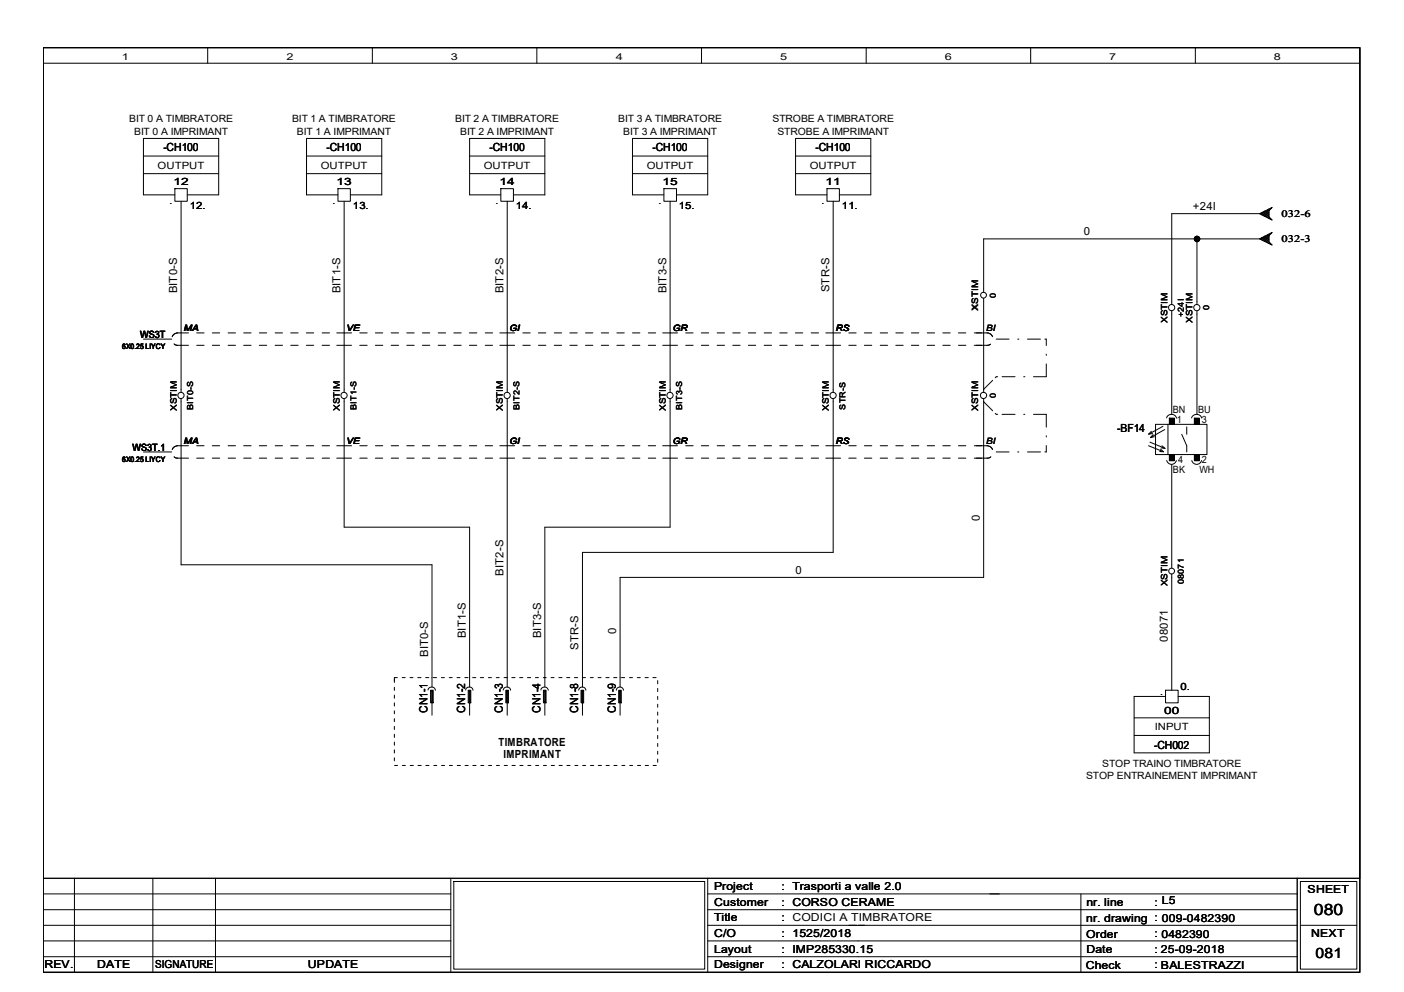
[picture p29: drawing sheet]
<svg xmlns="http://www.w3.org/2000/svg" width="297mm" height="210mm" viewBox="0 0 297 210" stroke-linecap="round" stroke-linejoin="round" font-family="sans-serif">
<defs><g id="words">
<text font-size="3.3" x="278" y="193.5">080</text>
<text font-size="3" x="278.3" y="202.6">081</text>
<g font-size="2.4">
<text x="34.6" y="32">-CH100</text>
<text x="69.1" y="32">-CH100</text>
<text x="103.6" y="32">-CH100</text>
<text x="138" y="32">-CH100</text>
<text x="172.5" y="32">-CH100</text>
<text x="252.4" y="44.4">+24I</text>
<text x="229.3" y="49.7">0</text>
<text x="37.5" y="62.1" transform="rotate(-90 37.5 62.1)">BIT0-S</text>
<text x="72" y="62.1" transform="rotate(-90 72 62.1)">BIT1-S</text>
<text x="106.5" y="62.1" transform="rotate(-90 106.5 62.1)">BIT2-S</text>
<text x="141" y="62.1" transform="rotate(-90 141 62.1)">BIT3-S</text>
<text x="175.5" y="61.8" transform="rotate(-90 175.5 61.8)">STR-S</text>
<text x="236.4" y="91.3">-BF14</text>
<text x="207.3" y="110.2" transform="rotate(-90 207.3 110.2)">0</text>
<text x="106.5" y="121.8" transform="rotate(-90 106.5 121.8)">BIT2-S</text>
<text x="168.3" y="121.4">0</text>
<text x="98.5" y="135" transform="rotate(-90 98.5 135)">BIT1-S</text>
<text x="114.5" y="135" transform="rotate(-90 114.5 135)">BIT3-S</text>
<text x="122.4" y="137.5" transform="rotate(-90 122.4 137.5)">STR-S</text>
<text x="130.4" y="134.2" transform="rotate(-90 130.4 134.2)">0</text>
<text x="247.1" y="135.8" transform="rotate(-90 247.1 135.8)">08071</text>
<text x="90.6" y="139" transform="rotate(-90 90.6 139)">BIT0-S</text>
<text x="90.5" y="150.8" transform="rotate(-90 90.5 150.8)">CN1-1</text>
<text x="98.4" y="150.8" transform="rotate(-90 98.4 150.8)">CN1-2</text>
<text x="106.4" y="150.8" transform="rotate(-90 106.4 150.8)">CN1-3</text>
<text x="114.3" y="150.8" transform="rotate(-90 114.3 150.8)">CN1-4</text>
<text x="122.3" y="150.8" transform="rotate(-90 122.3 150.8)">CN1-8</text>
<text x="130.3" y="150.8" transform="rotate(-90 130.3 150.8)">CN1-9</text>
<text x="105.5" y="157.9">TIMBRATORE</text>
<text x="106.5" y="160.5">IMPRIMANT</text>
<text x="244.2" y="158.5">-CH002</text>
</g>
<g font-size="2.3">
<text x="151.1" y="188.3">Project</text>
<text x="151.1" y="191.7">Customer</text>
<text x="165.4" y="188.3">: Trasporti a valle 2.0</text>
<text x="165.4" y="191.6">: CORSO CERAME</text>
<text x="229.9" y="191.6">nr. line</text>
<text x="244.3" y="191.6">: L5</text>
<text x="276.6" y="188.9">SHEET</text>
<text x="151.1" y="194.9">Title</text>
<text x="165.4" y="194.9">: CODICI A TIMBRATORE</text>
<text x="229.8" y="195">nr. drawing : 009-0482390</text>
<text x="151.1" y="198.3">C/O</text>
<text x="151.1" y="201.6">Layout</text>
<text x="165.4" y="198.3">: 1525/2018</text>
<text x="165.4" y="201.6">: IMP285330.15</text>
<text x="229.8" y="198.5">Order</text>
<text x="229.9" y="201.5">Date</text>
<text x="244.3" y="198.3">: 0482390</text>
<text x="244.3" y="201.6">: 25-09-2018</text>
<text x="277.4" y="198.2">NEXT</text>
<text x="9.4" y="204.9">REV.</text>
<text x="20.5" y="204.9">DATE</text>
<text x="32.8" y="204.9">SIGNATURE</text>
<text x="65.1" y="204.9">UPDATE</text>
<text x="151.1" y="204.9">Designer</text>
<text x="165.4" y="204.9">: CALZOLARI RICCARDO</text>
<text x="229.7" y="204.9">Check</text>
<text x="244.3" y="204.9">: BALESTRAZZI</text>
<text x="245.6" y="204.9">BALESTRAZZI</text>
</g>
<g font-size="2.1">
<text x="27.3" y="25.9">BIT 0 A TIMBRATORE</text>
<text x="28.4" y="28.5">BIT 0 A IMPRIMANT</text>
<text x="61.8" y="25.9">BIT 1 A TIMBRATORE</text>
<text x="62.8" y="28.5">BIT 1 A IMPRIMANT</text>
<text x="96.3" y="25.9">BIT 2 A TIMBRATORE</text>
<text x="97.3" y="28.5">BIT 2 A IMPRIMANT</text>
<text x="130.8" y="25.9">BIT 3 A TIMBRATORE</text>
<text x="131.8" y="28.5">BIT 3 A IMPRIMANT</text>
<text x="163.4" y="25.9">STROBE A TIMBRATORE</text>
<text x="164.5" y="28.5">STROBE A IMPRIMANT</text>
<text x="33.4" y="35.7">OUTPUT</text>
<text x="67.9" y="35.7">OUTPUT</text>
<text x="102.4" y="35.7">OUTPUT</text>
<text x="136.8" y="35.7">OUTPUT</text>
<text x="171.3" y="35.7">OUTPUT</text>
<text x="36.7" y="39.1">12</text>
<text x="71.2" y="39.1">13</text>
<text x="105.7" y="39.1">14</text>
<text x="140.2" y="39.1">15</text>
<text x="174.7" y="39.1">11</text>
<text x="40.2" y="44.2">12.</text>
<text x="74.7" y="44.2">13.</text>
<text x="109.1" y="44.2">14.</text>
<text x="143.6" y="44.2">15.</text>
<text x="178.1" y="44.2">11.</text>
<text x="271.1" y="45.9">032-6</text>
<text x="271.1" y="51.2">032-3</text>
<text x="29.7" y="71.5">WS3T</text>
<text x="248.2" y="87.4">BN</text>
<text x="249" y="89.5">1</text>
<text x="253.5" y="87.4">BU</text>
<text x="254.3" y="89.5">3</text>
<text x="28.1" y="95.4">WS3T.1</text>
<text x="248.2" y="100.2">BK</text>
<text x="249.3" y="98">4</text>
<text x="253.7" y="100.2">WH</text>
<text x="254.3" y="97.9">2</text>
<text x="249.8" y="146">0.</text>
<text x="244.3" y="154.5">INPUT</text>
<text x="246.3" y="151.1">00</text>
<text x="229.8" y="164.9">STOP ENTRAINEMENT IMPRIMANT</text>
<text x="233.2" y="162.2">STOP TRAINO TIMBRATORE</text>
</g>
<g font-size="2">
<text x="25.8" y="12.7">1</text>
<text x="60.6" y="12.7">2</text>
<text x="95.4" y="12.7">3</text>
<text x="130.3" y="12.7">4</text>
<text x="165.1" y="12.7">5</text>
<text x="199.9" y="12.7">6</text>
<text x="234.7" y="12.7">7</text>
<text x="269.5" y="12.7">8</text>
</g>
<g font-size="1.9">
<text x="206.9" y="65.7" transform="rotate(-90 206.9 65.7)">XSTIM</text>
<text x="38.9" y="70">MA</text>
<text x="73.3" y="70">VE</text>
<text x="107.8" y="70">GI</text>
<text x="142.3" y="70">GR</text>
<text x="176.8" y="70">RS</text>
<text x="208.7" y="70">BI</text>
<text x="247" y="68.3" transform="rotate(-90 247 68.3)">XSTIM</text>
<text x="252.3" y="68.3" transform="rotate(-90 252.3 68.3)">XSTIM</text>
<text x="37.4" y="86.9" transform="rotate(-90 37.4 86.9)">XSTIM</text>
<text x="71.9" y="86.9" transform="rotate(-90 71.9 86.9)">XSTIM</text>
<text x="106.4" y="86.9" transform="rotate(-90 106.4 86.9)">XSTIM</text>
<text x="140.8" y="86.9" transform="rotate(-90 140.8 86.9)">XSTIM</text>
<text x="175.3" y="86.9" transform="rotate(-90 175.3 86.9)">XSTIM</text>
<text x="206.9" y="86.9" transform="rotate(-90 206.9 86.9)">XSTIM</text>
<text x="38.9" y="93.9">MA</text>
<text x="73.3" y="93.9">VE</text>
<text x="107.8" y="93.9">GI</text>
<text x="142.3" y="93.9">GR</text>
<text x="176.8" y="93.9">RS</text>
<text x="208.7" y="93.9">BI</text>
<text x="247" y="124.1" transform="rotate(-90 247 124.1)">XSTIM</text>
</g>
<g font-size="1.7">
<text x="210.7" y="63" transform="rotate(-90 210.7 63)">0</text>
<text x="255.8" y="65.7" transform="rotate(-90 255.8 65.7)">0</text>
<text x="250.5" y="67.1" transform="rotate(-90 250.5 67.1)">+24I</text>
<text x="40.9" y="86.7" transform="rotate(-90 40.9 86.7)">BIT0-S</text>
<text x="75.4" y="86.7" transform="rotate(-90 75.4 86.7)">BIT1-S</text>
<text x="109.9" y="86.7" transform="rotate(-90 109.9 86.7)">BIT2-S</text>
<text x="144.4" y="86.7" transform="rotate(-90 144.4 86.7)">BIT3-S</text>
<text x="178.9" y="86.7" transform="rotate(-90 178.9 86.7)">STR-S</text>
<text x="210.7" y="84.2" transform="rotate(-90 210.7 84.2)">0</text>
<text x="250.5" y="123.6" transform="rotate(-90 250.5 123.6)">08071</text>
</g>
<g font-size="1.6">
<text x="35.9" y="43.1">.</text>
<text x="70.4" y="43.1">.</text>
<text x="104.9" y="43.1">.</text>
<text x="139.3" y="43.1">.</text>
<text x="173.8" y="43.1">.</text>
<text x="25.9" y="73.9">6X0.25 LIYCY</text>
<text x="25.9" y="97.7">6X0.25 LIYCY</text>
<text x="245.4" y="147.1">.</text>
</g>
</g></defs>
<path d="M9.1 10.1h278.6v195.6h-278.6zM274.4 185.8v19.9" fill="none" stroke="#000" stroke-width=".3"/>
<g fill="none" stroke="#000" stroke-width=".21">
<path d="M9.1 10.1h278.6v195.6h-278.6zM9.1 10.1h278.6v175.7h-278.6zM9.1 13.4h278.6M43.9 10.1v3.3M78.8 10.1v3.3M113.6 10.1v3.3M148.4 10.1v3.3M183.3 10.1v3.3M218.1 10.1v3.3M252.9 10.1v3.3M30.3 36.7h16M30.3 33h16"/>
<path d="M37 39.9h2.6v2.7h-2.6zM64.9 36.7h15.9M64.9 33h15.9M71.5 39.9h2.6v2.7h-2.6zM99.4 36.7h15.9M99.4 33h15.9M106 39.9h2.6v2.7h-2.6zM133.8 36.7h15.9M133.8 33h15.9M140.5 39.9h2.6v2.7h-2.6zM168.3 36.7h15.9M168.3 33h15.9"/>
<path d="M175 39.9h2.6v2.7h-2.6zM37 41.2h-6.7v-11.9h16v11.9h-6.7M38.3 42.6v40.4M71.5 41.2h-6.6v-11.9h15.9v11.9h-6.7M72.8 42.6v40.4M106 41.2h-6.6v-11.9h15.9v11.9h-6.7M107.3 42.6v40.4M140.5 41.2h-6.7v-11.9h15.9v11.9h-6.6M141.8 42.6v40.4M175 41.2h-6.7v-11.9h15.9v11.9h-6.6M176.3 42.6v40.4M253.2 50.5v14"/>
<path d="M266.5 45.2l2.7-1.3-.7 .7v1.3l.7 .7zM266.5 50.5l2.7-1.3-.7 .7v1.3l.7 .7zM266.5 50.5h-58.4v11.3M266.5 45.2h-18.6v19.3M266.6 45.2l.4 .3M266.6 50.5l.4 .3M266.9 45l.8 .8M266.9 50.3l.8 .8M267 45l-.4 .3M267 50.3l-.4 .3M267.1 44.9l1.3 1.3M267.1 50.2l1.3 1.3"/>
<path d="M267.4 44.8l1.1 1M267.4 50.1l1.1 1.1M267.6 44.7l.9 .8M267.6 50l.9 .8M267.7 44.6l-.8 .8M267.7 49.9l-.8 .8M267.9 44.5l.6 .6M267.9 49.8l.6 .6M268.1 44.4l.4 .3M268.1 49.7l.4 .3M268.4 44.3l.2 .1M268.4 49.6l.2 .2"/>
<path d="M268.4 44.2l-1.3 1.4M268.4 49.6l-1.3 1.2M268.5 45.7l-.4 .4M268.5 45.3l-.6 .6M268.5 45l-.9 .8M268.5 44.6l-1.1 1.1M268.5 51l-.4 .4M268.5 50.6l-.6 .6M268.5 50.3l-.9 .8M268.5 49.9l-1.1 1.1M268.6 46l-.2 .2M268.6 51.3l-.2 .2"/>
<path d="M268.6 44.2l.2 .1M268.6 49.4l.2 .2M268.8 46.2l-.2 .1M268.8 51.5l-.2 .1M268.9 44v.1M268.9 49.3v.1M268.9 46.4h.1M268.9 51.7h.1M30.3 71.8h6M36.8 72.8l.6 .3h2.5M39.9 70.4h-2.5l-.6 .3-.4 .5M41.6 73.1h1.6"/>
<path d="M41.6 70.4h1.6M44.9 73.1h1.6M44.9 70.4h1.6M48.3 73.1h1.5M48.3 70.4h1.5M51.6 73.1h1.5M51.6 70.4h1.5M54.9 73.1h1.5M54.9 70.4h1.5M58.2 73.1h1.6M58.2 70.4h1.6M61.5 73.1h1.6"/>
<path d="M61.5 70.4h1.6M64.8 73.1h1.6M64.8 70.4h1.6M68.2 73.1h1.5M68.2 70.4h1.5M71.2 73.1h3.2M71.2 70.4h3.2M76.1 73.1h1.6M76.1 70.4h1.6M79.4 73.1h1.6M79.4 70.4h1.6M82.8 73.1h1.5"/>
<path d="M82.8 70.4h1.5M86.1 73.1h1.5M86.1 70.4h1.5M89.4 73.1h1.5M89.4 70.4h1.5M92.7 73.1h1.6M92.7 70.4h1.6M96 73.1h1.6M96 70.4h1.6M99.3 73.1h1.6M99.3 70.4h1.6M102.7 73.1h1.5"/>
<path d="M102.7 70.4h1.5M105.7 73.1h3.2M105.7 70.4h3.2M110.6 73.1h1.6M110.6 70.4h1.6M113.9 73.1h1.6M113.9 70.4h1.6M117.3 73.1h1.5M117.3 70.4h1.5M120.6 73.1h1.5M120.6 70.4h1.5M123.9 73.1h1.5"/>
<path d="M123.9 70.4h1.5M127.2 73.1h1.6M127.2 70.4h1.6M130.5 73.1h1.6M130.5 70.4h1.6M133.8 73.1h1.6M133.8 70.4h1.6M137.2 73.1h1.5M137.2 70.4h1.5M140.2 73.1h3.1M140.2 70.4h3.1M145.1 73.1h1.5"/>
<path d="M145.1 70.4h1.5M148.4 73.1h1.5M148.4 70.4h1.5M151.7 73.1h1.6M151.7 70.4h1.6M155 73.1h1.6M155 70.4h1.6M158.3 73.1h1.6M158.3 70.4h1.6M161.7 73.1h1.5M161.7 70.4h1.5M165 73.1h1.5"/>
<path d="M165 70.4h1.5M168.3 73.1h1.5M168.3 70.4h1.5M171.6 73.1h1.6M171.6 70.4h1.6M174.7 73.1h3.1M174.7 70.4h3.1M179.6 73.1h1.5M179.6 70.4h1.5M182.9 73.1h1.5M182.9 70.4h1.5M186.2 73.1h1.6"/>
<path d="M186.2 70.4h1.6M189.5 73.1h1.6M189.5 70.4h1.6M192.8 73.1h1.6M192.8 70.4h1.6M196.2 73.1h1.5M196.2 70.4h1.5M199.5 73.1h1.5M199.5 70.4h1.5M202.8 73.1h1.5M202.8 70.4h1.5M206.1 70.4h2.9l.6 .3 .4 .5"/>
<path d="M208.1 63.1v19.9M209.6 72.8l-.6 .3h-2.9M210.8 71.8h2.7M211.1 79.7h-.3l-.2 .2M212 79.7h2.8M215.3 71.8h.3M216.6 79.7h.2M217.4 71.8h2.7M221.1 71.8h.3v1.3M221.4 77v2.7h-2.8M221.4 74.9v.3M247.9 65.8v21.9"/>
<path d="M253.2 65.8v21.9M30.3 95.6h6M36.4 95.1h.1M36.8 96.6l.6 .3h2.5M38.3 84.4v35.1h53.1v25.9M39.9 94.3h-2.4l-.7 .3-.4 .5M41.6 96.9h1.6M41.6 94.3h1.6M44.9 96.9h1.6M44.9 94.3h1.6M48.3 96.9h1.5M48.3 94.3h1.5"/>
<path d="M51.6 96.9h1.5M51.6 94.3h1.5M54.9 96.9h1.5M54.9 94.3h1.5M58.2 96.9h1.6M58.2 94.3h1.6M61.5 96.9h1.6M61.5 94.3h1.6M64.8 96.9h1.6M64.8 94.3h1.6M68.2 96.9h1.5M68.2 94.3h1.5"/>
<path d="M71.2 96.9h3.2M71.2 94.3h3.2M72.8 84.4v27.1h26.6v33.9M76.1 96.9h1.6M76.1 94.3h1.6M79.4 96.9h1.6M79.4 94.3h1.6M82.8 96.9h1.5M82.8 94.3h1.5M86.1 96.9h1.5M86.1 94.3h1.5M89.4 96.9h1.5"/>
<path d="M89.4 94.3h1.5M92.7 96.9h1.6M92.7 94.3h1.6M96 96.9h1.6M96 94.3h1.6M99.3 96.9h1.6M99.3 94.3h1.6M102.7 96.9h1.5M102.7 94.3h1.5M105.7 96.9h3.2M105.7 94.3h3.2M107.3 84.4v61"/>
<path d="M110.6 96.9h1.6M110.6 94.3h1.6M113.9 96.9h1.6M113.9 94.3h1.6M117.3 96.9h1.5M117.3 94.3h1.5M120.6 96.9h1.5M120.6 94.3h1.5M123.9 96.9h1.5M123.9 94.3h1.5M127.2 96.9h1.6M127.2 94.3h1.6"/>
<path d="M130.5 96.9h1.6M130.5 94.3h1.6M133.8 96.9h1.6M133.8 94.3h1.6M137.2 96.9h1.5M137.2 94.3h1.5M140.2 96.9h3.1M140.2 94.3h3.1M141.8 84.4v27.1h-26.5v33.9M145.1 96.9h1.5M145.1 94.3h1.5M148.4 96.9h1.5"/>
<path d="M148.4 94.3h1.5M151.7 96.9h1.6M151.7 94.3h1.6M155 96.9h1.6M155 94.3h1.6M158.3 96.9h1.6M158.3 94.3h1.6M161.7 96.9h1.5M161.7 94.3h1.5M165 96.9h1.5M165 94.3h1.5M168.3 96.9h1.5"/>
<path d="M168.3 94.3h1.5M171.6 96.9h1.6M171.6 94.3h1.6M174.7 96.9h3.1M174.7 94.3h3.1M176.3 84.4v32.5h-53.1v28.5M179.6 96.9h1.5M179.6 94.3h1.5M182.9 96.9h1.5M182.9 94.3h1.5M186.2 96.9h1.6M186.2 94.3h1.6"/>
<path d="M189.5 96.9h1.6M189.5 94.3h1.6M192.8 96.9h1.6M192.8 94.3h1.6M196.2 96.9h1.5M196.2 94.3h1.5M199.5 96.9h1.5M199.5 94.3h1.5M202.8 96.9h1.5M202.8 94.3h1.5M206.1 94.3h2.9l.6 .3 .4 .5M208.1 85l1.9 1.9"/>
<path d="M208.1 84.4v37.8h-76.9v23.2M209.6 96.6l-.6 .3h-2.9M210 95.1h.1M210 80.5l-1.9 1.9M210.6 87.5l.2 .2h.3M210.8 95.6h2.7M212 87.7h2.8M215.3 95.6h.3M216.6 87.7h.2M217.4 95.6h2.7M218.6 87.7h2.8v2.7M221.4 92.2v.3"/>
<path d="M221.4 94.3v1.3h-.3M243 94.3l3.2 1.3M243.3 93.6l3.2 1.3M243.6 91.3l-.6 .6M243.8 91.7l-.8 .2M244 91.9l-.6 .7M244.2 92.4l-.8 .2M244.5 89.8h10.9v6.4h-10.9zM245.4 95.5l.8 .1M245.5 95l.7 .6M245.7 94.8l.8 .1M245.8 94.3l.7 .6"/>
<path d="M246 90.2l-3 1.7M246.4 90.9l-3 1.7M246.8 88.4a1.11 1.11 0 0 1 1.1-.7 1.11 1.11 0 0 1 1 .8M246.8 97.5a1.04 1.04 0 0 0 1.1 .8 1.04 1.04 0 0 0 1-.8M247.1 89.8v6.4M247.4 88.5h1.1v1.3h-1.1zM247.4 96.2h1.1v1.3h-1.1zM247.9 98.3v21.9M250 91.9l1.1 2.4v1.3M251.1 90.3v1.6M252.1 88.4a1.14 1.14 0 0 1 1.1-.7 1.14 1.14 0 0 1 1.1 .8M252.1 97.5a1.07 1.07 0 0 0 1.1 .8 1.07 1.07 0 0 0 1-.8"/>
<path d="M252.7 88.5h1v1.3h-1zM252.7 96.2h1v1.3h-1zM247.9 121.5v24.5M83.4 145.4v.7M83.4 147.1v.6M83.4 148.7v.7M83.4 150.4v.6M83.4 152.1v.6M83.4 153.7v.6M83.4 155.4v.6M83.4 157v.7M83.4 158.7v.6"/>
<path d="M84.1 143.4h-.7v1M85.1 143.4h.6M86.7 143.4h.7M88.4 143.4h.7M90 143.4h.7M90.5 146a.8 .8 0 0 1 .8-.6 .8 .8 0 0 1 .8 .6M91.1 146h.5v2.7h-.5zM91.2 146.2h.3v2.3h-.3zM91.4 146.3v5M91.7 143.4h.7M93.4 143.4h.6M95 143.4h.7"/>
<path d="M96.7 143.4h.6M98.3 143.4h.7M98.5 146a.8 .8 0 0 1 .8-.6 .8 .8 0 0 1 .8 .6M99.1 146h.5v2.7h-.5zM99.2 146.2h.3v2.3h-.3zM99.4 146.3v5M100 143.4h.7M101.6 143.4h.7M103.3 143.4h.7M105 143.4h.6M106.5 146a.8 .8 0 0 1 .8-.6 .8 .8 0 0 1 .7 .6M106.6 143.4h.7"/>
<path d="M107 146h.6v2.7h-.6zM107.1 146.2h.3v2.3h-.3zM107.3 146.3v5M108.3 143.4h.7M109.9 143.4h.7M111.6 143.4h.7M113.3 143.4h.6M114.4 146a.8 .8 0 0 1 .8-.6 .8 .8 0 0 1 .8 .6M114.9 143.4h.7M115 146h.5v2.7h-.5zM115.1 146.2h.3v2.3h-.3zM115.3 146.3v5"/>
<path d="M116.6 143.4h.6M118.2 143.4h.7M119.9 143.4h.7M121.5 143.4h.7M122.4 146a.77 .77 0 0 1 .8-.6 .77 .77 0 0 1 .7 .6M122.9 146h.6v2.7h-.6zM123.1 146.2h.3v2.3h-.3zM123.2 143.4h.7M123.2 146.3v5M124.9 143.4h.6M126.5 143.4h.7M128.2 143.4h.7"/>
<path d="M129.8 143.4h.7M130.4 146a.77 .77 0 0 1 .7-.6 .77 .77 0 0 1 .8 .6M130.9 146h.5v2.7h-.5zM131.1 146.2h.2v2.3h-.3zM131.2 146.3v5M131.5 143.4h.7M133.2 143.4h.6M134.8 143.4h.7M136.5 143.4h.7M138.1 143.4h.7M139.1 144v.7M139.1 145.7v.6"/>
<path d="M139.1 147.4v.6M139.1 149v.6M139.1 150.7v.6M139.1 152.3v.7M139.1 154v.6M139.1 155.6v.7M139.1 157.3v.6M139.1 159v.6M239.9 155.6h16M239.9 151.9h16M246.6 146h2.7v2.7h-2.7zM246.6 147.4h-6.7v11.9h16v-11.9h-6.6"/>
<path d="M83.4 160.4v.6M83.5 162h.6M85.1 162h.7M86.8 162h.7M88.4 162h.7M90.1 162h.7M91.8 162h.6M93.4 162h.7M95.1 162h.6M96.7 162h.7M98.4 162h.7M100 162h.7"/>
<path d="M101.7 162h.7M103.4 162h.6M105 162h.7M106.7 162h.7M108.3 162h.7M110 162h.7M111.7 162h.6M113.3 162h.7M115 162h.6M116.6 162h.7M118.3 162h.7M119.9 162h.7"/>
<path d="M121.6 162h.7M123.3 162h.6M124.9 162h.7M126.6 162h.7M128.2 162h.7M129.9 162h.7M131.6 162h.6M133.2 162h.7M134.9 162h.6M136.5 162h.7M138.2 162h.6M139.1 160.6v.7"/>
<path d="M9.1 185.8h278.6M9.1 195.8h86.3M9.1 199.1h86.3M9.1 192.5h86.3M9.1 189.1h86.3M15.7 185.8v19.9M32.3 185.8v19.9M45.6 185.8v19.9M95.4 185.8v19.9M96 186.5h53.1v18.6h-53.1zM149.7 185.8v19.9M149.7 195.8h124.7"/>
<path d="M149.7 199.1h124.7M149.7 192.5h124.7M149.7 189.1h124.7M228.7 189.1v16.6M275.1 186.5h12v18.6h-12zM275.1 195.8h12M9.1 202.4h86.3M149.7 202.4h124.7"/>
<circle cx="253.3" cy="50.6" r=".57"/>
<circle cx="208.1" cy="62.5" r=".62"/>
<circle cx="247.9" cy="65.1" r=".66"/>
<circle cx="253.2" cy="65.1" r=".66"/>
<circle cx="38.3" cy="83.7" r=".66"/>
<circle cx="72.8" cy="83.7" r=".66"/>
<circle cx="107.3" cy="83.7" r=".66"/>
<circle cx="141.7" cy="83.7" r=".66"/>
<circle cx="176.2" cy="83.7" r=".66"/>
<circle cx="208.1" cy="83.7" r=".66"/>
<circle cx="247.9" cy="120.8" r=".62"/>
</g>
<g fill="#000">
<path d="M247.4 88.5h1.1v1.3h-1.1z" fill-rule="evenodd"/>
<path d="M247.4 96.2h1.1v1.3h-1.1z" fill-rule="evenodd"/>
<path d="M252.7 88.5h1v1.3h-1z" fill-rule="evenodd"/>
<path d="M252.7 96.2h1v1.3h-1z" fill-rule="evenodd"/>
<circle cx="253.3" cy="50.6" r=".57"/>
</g>
<use href="#words"/>
</svg>
